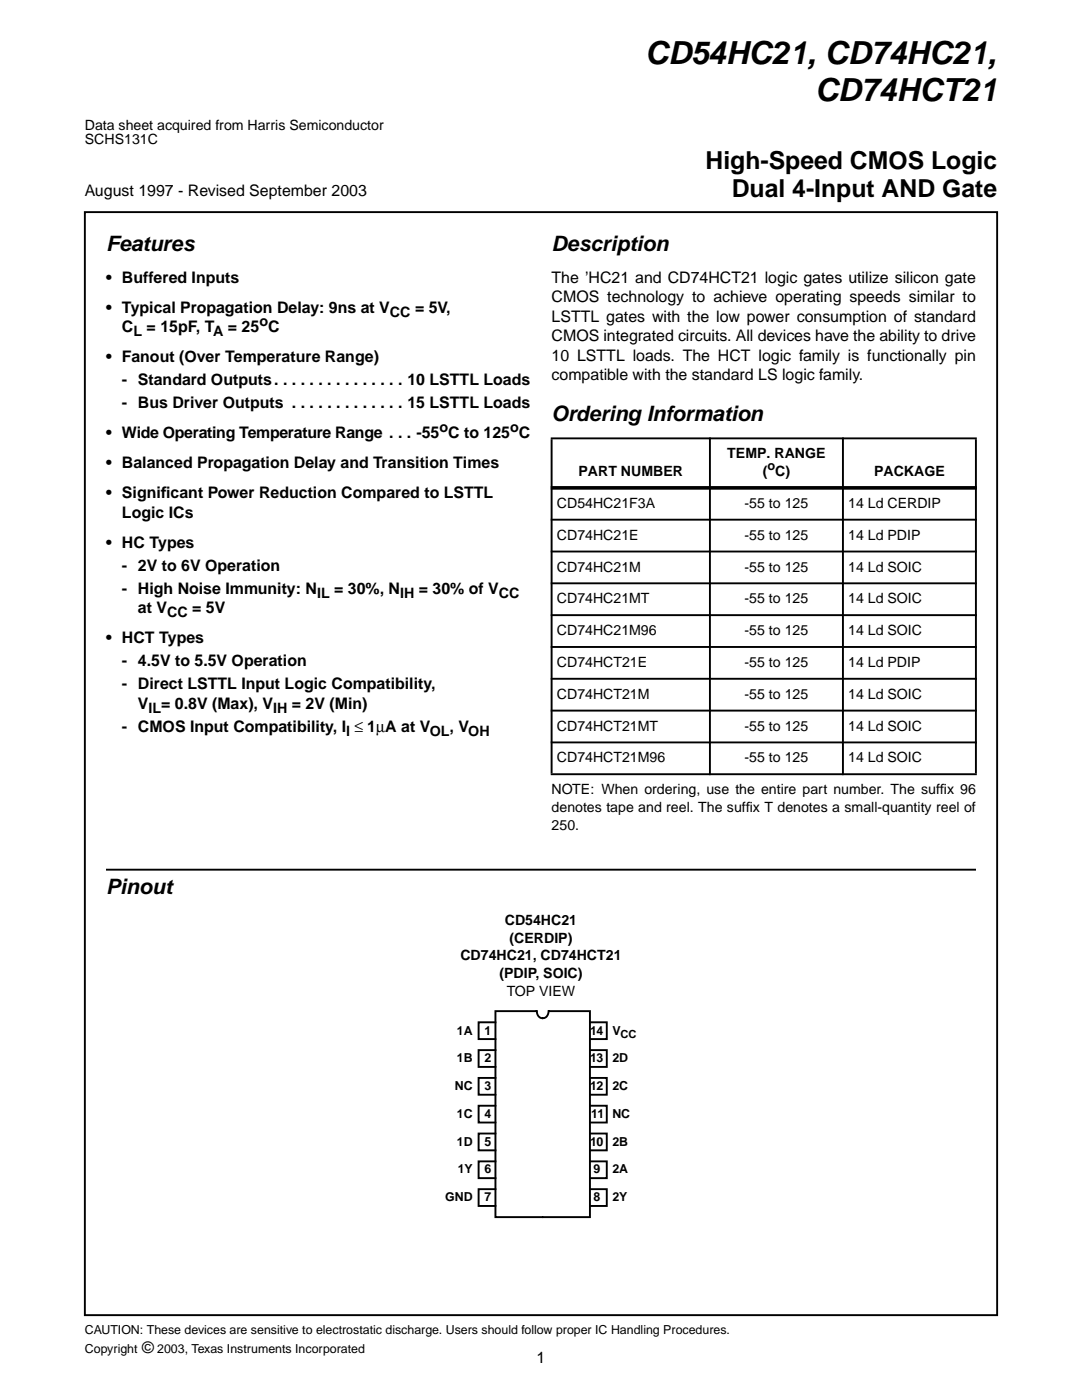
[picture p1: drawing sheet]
<svg xmlns="http://www.w3.org/2000/svg" width="216mm" height="279mm" viewBox="0 0 216 279" stroke-linecap="round" stroke-linejoin="round" font-family="sans-serif">
<defs><g id="words">
<g font-size="6.3">
<text x="128.7" y="12.7">CD54HC21, CD74HC21,</text>
<text x="162.6" y="20.1">CD74HCT21</text>
</g>
<g font-size="4.9">
<text x="140.8" y="33.6">High-Speed CMOS Logic</text>
<text x="146" y="39.3">Dual 4-Input AND Gate</text>
</g>
<g font-size="4.2">
<text x="21.2" y="50.1">Features</text>
<text x="110.1" y="50.1">Description</text>
<text x="110.1" y="84">Ordering Information</text>
<text x="21.2" y="178.5">Pinout</text>
</g>
<g font-size="3.2">
<text x="16.9" y="39.2">August 1997 - Revised September 2003</text>
<text x="21.2" y="56.4">• Buffered Inputs</text>
<text x="110.1" y="56.4">The ’HC21 and CD74HCT21 logic gates utilize silicon gate</text>
<text x="21.2" y="62.4">• Typical Propagation Delay: 9ns at V</text>
<text x="110.1" y="60.3">CMOS technology to achieve operating speeds similar to</text>
<text x="110.1" y="64.2">LSTTL gates with the low power consumption of standard</text>
<text x="24.3" y="66.3">C</text>
<text x="110.1" y="68.1">CMOS integrated circuits. All devices have the ability to drive</text>
<text x="110.1" y="72">10 LSTTL loads. The HCT logic family is functionally pin</text>
<text x="21.2" y="72.3">• Fanout (Over Temperature Range)</text>
<text x="24.3" y="76.9">- Standard Outputs. . . . . . . . . . . . . . . 10 LSTTL Loads</text>
<text x="110.1" y="75.8">compatible with the standard LS logic family.</text>
<text x="24.3" y="81.5">- Bus Driver Outputs . . . . . . . . . . . . . 15 LSTTL Loads</text>
<text x="21.2" y="87.5">• Wide Operating Temperature Range . . . -55 C to 125 C</text>
<text x="21.2" y="93.5">• Balanced Propagation Delay and Transition Times</text>
<text x="21.2" y="99.5">• Signif</text>
<text x="32.1" y="99.5">icant Power Reduction Compared to LSTTL</text>
<text x="24.3" y="103.4">Logic ICs</text>
<text x="21.2" y="109.4">• HC Types</text>
<text x="24.3" y="113.9">- 2V to 6V Operation</text>
<text x="24.3" y="118.5">- High Noise Immunity: N</text>
<text x="27.5" y="122.4">at V</text>
<text x="21.2" y="128.4">• HCT Types</text>
<text x="24.3" y="133">- 4.5V to 5.5V Operation</text>
<text x="24.3" y="137.6">- Direct LSTTL Input Logic Compatibility,</text>
<text x="27.5" y="141.5">V</text>
<text x="32.2" y="141.5">= 0.8V (Max), V</text>
<text x="58.2" y="141.5">= 2V (Min)</text>
<text x="24.3" y="146">- CMOS Input Compatibility, I ≤ 1µA at V</text>
<text x="89.7" y="146">, V</text>
<text x="28.3" y="270.1">©</text>
<text x="107.1" y="272">1</text>
</g>
<g font-size="2.9">
<text x="51.8" y="65.1">o</text>
<text x="77.8" y="63.2">CC = 5V,</text>
<text x="26.6" y="67.1">L = 15pF, TA = 25 C</text>
<text x="87.7" y="86.2">o</text>
<text x="101.8" y="86.2">o</text>
<text x="63.3" y="119.3">IL = 30%, NIH = 30% of VCC</text>
<text x="33.3" y="123.2">CC = 5V</text>
<text x="29.6" y="142.3">IL</text>
<text x="54.5" y="142.3">IH</text>
<text x="69.1" y="146.8">l</text>
<text x="85.7" y="146.8">OL</text>
<text x="93.4" y="146.8">OH</text>
</g>
<g font-size="2.8">
<text x="16.9" y="25.9">Data sheet acquired from Harris Semiconductor</text>
<text x="16.9" y="28.7">SCHS131C</text>
<text x="115.4" y="95">PART NUMBER</text>
<text x="145.1" y="91.5">TEMP. RANGE</text>
<text x="152.2" y="95">( C)</text>
<text x="174.4" y="95">PACKAGE</text>
<text x="111.1" y="101.4">CD54HC21F3A</text>
<text x="148.6" y="101.4">-55 to 125</text>
<text x="169.3" y="101.4">14 Ld CERDIP</text>
<text x="111.1" y="107.7">CD74HC21E</text>
<text x="148.6" y="107.7">-55 to 125</text>
<text x="169.3" y="107.7">14 Ld PDIP</text>
<text x="111.1" y="114.1">CD74HC21M</text>
<text x="148.6" y="114.1">-55 to 125</text>
<text x="169.3" y="114.1">14 Ld SOIC</text>
<text x="111.1" y="120.4">CD74HC21MT</text>
<text x="148.6" y="120.4">-55 to 125</text>
<text x="169.3" y="120.4">14 Ld SOIC</text>
<text x="111.1" y="126.8">CD74HC21M96</text>
<text x="148.6" y="126.8">-55 to 125</text>
<text x="169.3" y="126.8">14 Ld SOIC</text>
<text x="111.1" y="133.1">CD74HCT21E</text>
<text x="148.6" y="133.1">-55 to 125</text>
<text x="169.3" y="133.1">14 Ld PDIP</text>
<text x="111.1" y="139.5">CD74HCT21M</text>
<text x="148.6" y="139.5">-55 to 125</text>
<text x="169.3" y="139.5">14 Ld SOIC</text>
<text x="111.1" y="145.8">CD74HCT21MT</text>
<text x="148.6" y="145.8">-55 to 125</text>
<text x="169.3" y="145.8">14 Ld SOIC</text>
<text x="111.1" y="152.2">CD74HCT21M96</text>
<text x="148.6" y="152.2">-55 to 125</text>
<text x="169.3" y="152.2">14 Ld SOIC</text>
<text x="110.1" y="158.5">NOTE: When ordering, use the entire part number. The suff</text>
<text x="187.6" y="158.5">ix 96</text>
<text x="110.1" y="162">denotes tape and reel. The suff</text>
<text x="110.1" y="165.6">250.</text>
<text x="148.8" y="162">ix T denotes a small-quantity reel of</text>
<text x="100.7" y="184.6">CD54HC21</text>
<text x="91.9" y="191.7">CD74HC21, CD74HCT21</text>
<text x="101.7" y="188.1">(CERDIP)</text>
<text x="99.7" y="195.2">(PDIP, SOIC)</text>
<text x="101.1" y="198.7">TOP VIEW</text>
</g>
<g font-size="2.5">
<text x="153.1" y="93.9">o</text>
<text x="91.2" y="206.5">1A</text>
<text x="96.7" y="206.5">1</text>
<text x="117.8" y="206.5">14</text>
<text x="122.2" y="206.5">V</text>
<text x="91.2" y="212">1B</text>
<text x="96.7" y="212">2</text>
<text x="117.8" y="212">13</text>
<text x="122.2" y="212">2D</text>
<text x="90.8" y="217.6">NC</text>
<text x="96.7" y="217.6">3</text>
<text x="117.8" y="217.6">12</text>
<text x="122.2" y="217.6">2C</text>
<text x="91.2" y="223.1">1C</text>
<text x="96.7" y="223.1">4</text>
<text x="117.9" y="223.1">11</text>
<text x="122.2" y="223.1">NC</text>
<text x="91.2" y="228.6">1D</text>
<text x="96.7" y="228.6">5</text>
<text x="117.8" y="228.7">10</text>
<text x="122.2" y="228.7">2B</text>
<text x="88.9" y="239.8">GND</text>
<text x="91.3" y="234.2">1Y</text>
<text x="96.7" y="234.2">6</text>
<text x="96.7" y="239.8">7</text>
<text x="118.4" y="234.2">9</text>
<text x="118.4" y="239.7">8</text>
<text x="122.2" y="234.2">2A</text>
<text x="122.2" y="239.7">2Y</text>
<text x="16.9" y="266.2">CAUTION: These devices are sensitive to electrostatic discharge. Users should follow proper IC Handling Procedures.</text>
<text x="16.9" y="270.1">Copyright</text>
<text x="31.4" y="270.1">2003, Texas Instruments Incorporated</text>
</g>
<text font-size="2.2" x="123.8" y="207.1">CC</text>
</g></defs>
<path d="M16.9 42.3h182.1v220.2h-182.1z" fill="none" stroke="#000" stroke-width=".38"/>
<path d="M21.2 171.4h173.5v4.3h-173.5z" fill="#fff"/>
<g fill="none" stroke="#000" stroke-width=".38">
<path d="M21.2 173.6h173.5M98.9 204h-3.4v3.4h3.4M98.9 209.6h-3.4v3.3h3.4M98.9 215.1h-3.4v3.4h3.4M107 201.8h-8.1v41.1h9.3M107.1 201.8l.2 .8a1.02 1.02 0 0 0 .9 .6M109.5 201.8l-.1 .6a1.11 1.11 0 0 1-1 .8M109.6 201.8h8.1v41.1h-9.3M117.7 204h3.4v3.4h-3.4M117.7 209.6h3.4v3.3h-3.4M117.7 215.1h3.4v3.4h-3.4M98.9 220.7h-3.4v3.3h3.4"/>
<path d="M98.9 226.2h-3.4v3.4h3.4M98.9 231.8h-3.4v3.3h3.4M98.9 237.3h-3.4v3.4h3.4M117.7 220.7h3.4v3.3h-3.4M117.7 226.2h3.4v3.4h-3.4M117.7 231.8h3.4v3.3h-3.4M117.7 237.3h3.4v3.4h-3.4"/>
</g>
<g fill="#000" stroke="#000" stroke-width=".38">
<path d="M109.9 87.5h85zM109.9 103.7h85zM109.9 110.1h85zM109.9 116.4h85zM109.9 122.8h85zM109.9 129.1h85zM109.9 135.5h85zM110.1 87.7v66.6zM141.7 87.3v67.4zM168.2 87.3v67.4zM194.7 87.7v66.6zM109.9 141.8h85z"/>
<path d="M109.9 148.2h85zM109.9 154.5h85z"/>
</g>
<path d="M109.9 97.4h85z" fill="#000" stroke="#000" stroke-width=".72" stroke-linecap="butt"/>
<path d="M0 60.3h15.2v57.2h-15.2z" fill="#fff"/>
<use href="#words"/>
</svg>
